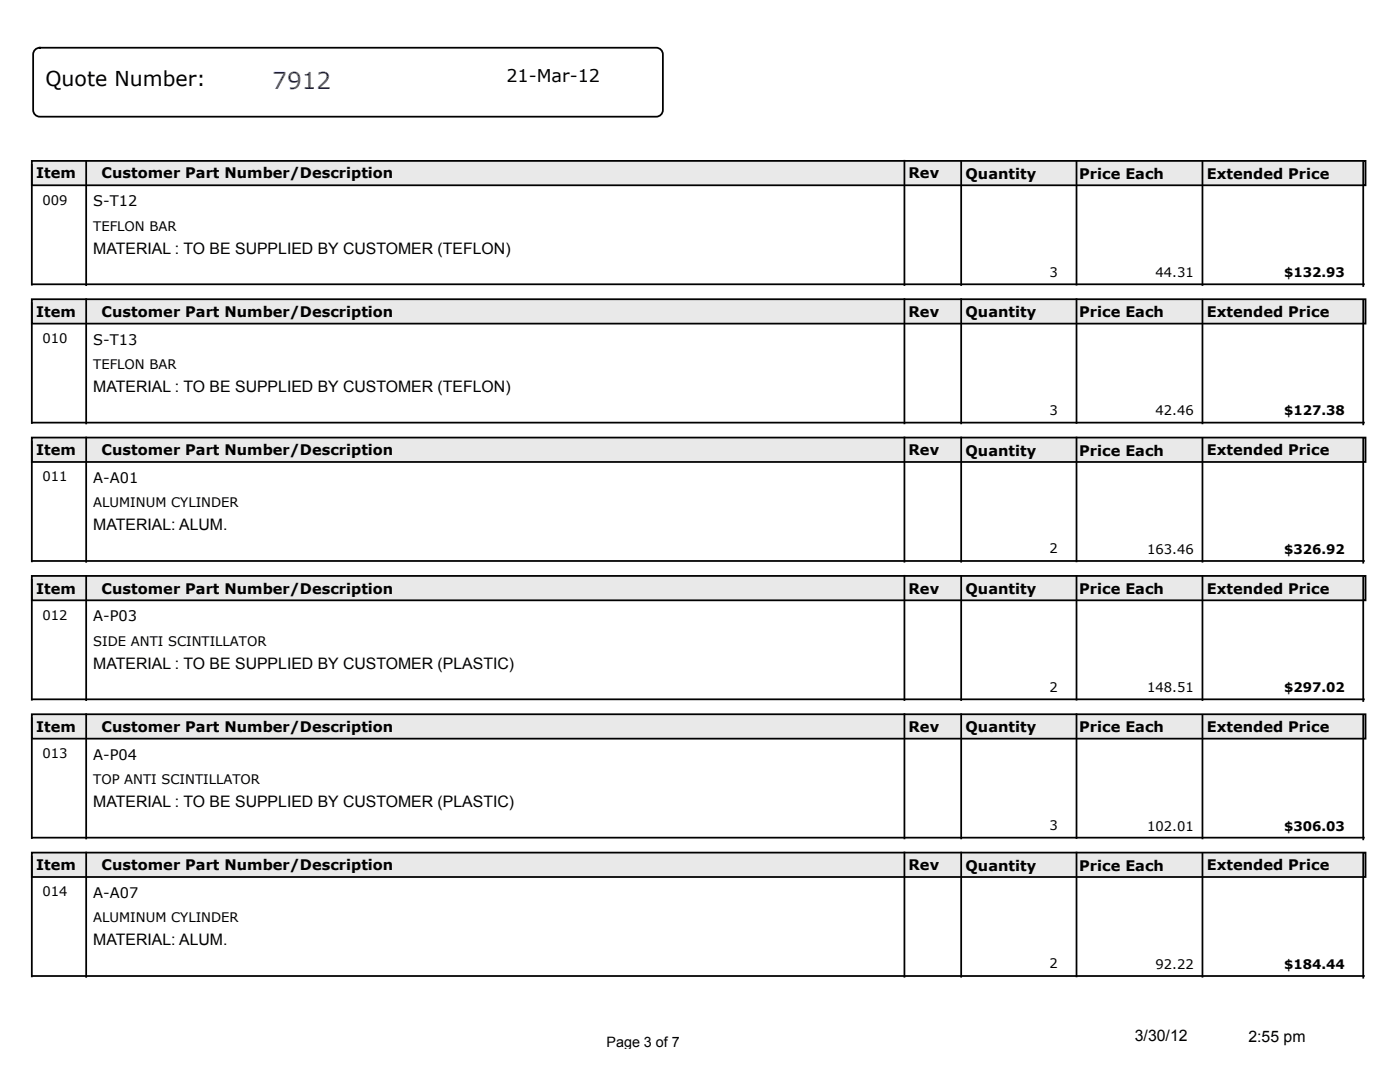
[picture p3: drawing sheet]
<svg xmlns="http://www.w3.org/2000/svg" width="279mm" height="216mm" viewBox="0 0 279 216" stroke-linecap="round" stroke-linejoin="round" font-family="sans-serif">
<defs><g id="words">
<text font-size="4.6" fill="#00f" x="54.3" y="17.9">7912</text>
<text font-size="4.1" x="9.1" y="17.1">Quote Number:</text>
<text font-size="3.5" x="101.1" y="16.4">21-Mar-12</text>
<g font-size="3.2">
<text x="18.6" y="50.6">MATERIAL : TO BE SUPPLIED BY CUSTOMER (TEFLON)</text>
<text x="18.6" y="78.2">MATERIAL : TO BE SUPPLIED BY CUSTOMER (TEFLON)</text>
<text x="18.6" y="105.8">MATERIAL: ALUM.</text>
<text x="18.6" y="133.4">MATERIAL : TO BE SUPPLIED BY CUSTOMER (PLASTIC)</text>
<text x="18.6" y="161">MATERIAL : TO BE SUPPLIED BY CUSTOMER (PLASTIC)</text>
<text x="18.6" y="188.6">MATERIAL: ALUM.</text>
<text x="226.5" y="207.6">3/30/12</text>
<text x="249.1" y="207.9">2:55 pm</text>
</g>
<g font-size="2.9">
<text x="7.2" y="35.6">Item</text>
<text x="20.3" y="35.6">Customer Part Number/Description</text>
<text x="181.3" y="35.6">Rev</text>
<text x="192.7" y="35.7">Quantity</text>
<text x="215.4" y="35.7">Price Each</text>
<text x="240.8" y="35.6">Extended Price</text>
<text x="18.6" y="41.2">S-T12</text>
<text x="7.2" y="63.2">Item</text>
<text x="20.3" y="63.2">Customer Part Number/Description</text>
<text x="181.3" y="63.2">Rev</text>
<text x="192.7" y="63.3">Quantity</text>
<text x="215.4" y="63.3">Price Each</text>
<text x="240.8" y="63.2">Extended Price</text>
<text x="18.6" y="68.8">S-T13</text>
<text x="7.2" y="90.8">Item</text>
<text x="20.3" y="90.8">Customer Part Number/Description</text>
<text x="181.3" y="90.8">Rev</text>
<text x="192.7" y="90.9">Quantity</text>
<text x="215.4" y="90.9">Price Each</text>
<text x="240.8" y="90.8">Extended Price</text>
<text x="18.6" y="96.4">A-A01</text>
<text x="7.2" y="118.4">Item</text>
<text x="20.3" y="118.4">Customer Part Number/Description</text>
<text x="181.3" y="118.4">Rev</text>
<text x="192.7" y="118.5">Quantity</text>
<text x="215.4" y="118.5">Price Each</text>
<text x="240.8" y="118.4">Extended Price</text>
<text x="18.6" y="124">A-P03</text>
<text x="7.2" y="146">Item</text>
<text x="20.3" y="146">Customer Part Number/Description</text>
<text x="181.3" y="146">Rev</text>
<text x="192.7" y="146.1">Quantity</text>
<text x="215.4" y="146.1">Price Each</text>
<text x="240.8" y="146">Extended Price</text>
<text x="18.6" y="151.6">A-P04</text>
<text x="7.2" y="173.6">Item</text>
<text x="20.3" y="173.6">Customer Part Number/Description</text>
<text x="181.3" y="173.6">Rev</text>
<text x="192.7" y="173.7">Quantity</text>
<text x="215.4" y="173.7">Price Each</text>
<text x="240.8" y="173.7">Extended Price</text>
<text x="18.6" y="179.2">A-A07</text>
<text x="121.1" y="208.9">Page 3 of 7</text>
</g>
<g font-size="2.6">
<text x="8.5" y="40.9">009</text>
<text x="18.6" y="46">TEFLON BAR</text>
<text x="209.4" y="55.2">3</text>
<text x="230.6" y="55.3">44.31</text>
<text x="256.3" y="55.3">$132.93</text>
<text x="8.5" y="68.5">010</text>
<text x="18.6" y="73.6">TEFLON BAR</text>
<text x="209.4" y="82.8">3</text>
<text x="230.6" y="82.9">42.46</text>
<text x="256.3" y="82.9">$127.38</text>
<text x="8.5" y="96.1">011</text>
<text x="18.6" y="101.2">ALUMINUM CYLINDER</text>
<text x="209.4" y="110.4">2</text>
<text x="228.9" y="110.5">163.46</text>
<text x="256.3" y="110.5">$326.92</text>
<text x="8.5" y="123.7">012</text>
<text x="18.6" y="128.8">SIDE ANTI SCINTILLATOR</text>
<text x="209.4" y="138">2</text>
<text x="228.9" y="138.1">148.51</text>
<text x="256.3" y="138.1">$297.02</text>
<text x="8.5" y="151.3">013</text>
<text x="18.6" y="156.4">TOP ANTI SCINTILLATOR</text>
<text x="209.4" y="165.6">3</text>
<text x="228.9" y="165.7">102.01</text>
<text x="256.3" y="165.7">$306.03</text>
<text x="8.5" y="178.9">014</text>
<text x="18.6" y="184">ALUMINUM CYLINDER</text>
<text x="209.4" y="193.3">2</text>
<text x="230.6" y="193.3">92.22</text>
<text x="256.3" y="193.3">$184.44</text>
</g>
</g></defs>
<path d="M6.9 10.1l.6-.5 .4-.1h123.1a1.33 1.33 0 0 1 1.3 1.3v11.2a1.33 1.33 0 0 1-1.3 1.3h-123.1a1.33 1.33 0 0 1-1.3-1.3v-11.2z" fill="none" stroke="#000" stroke-width=".35"/>
<g fill="#e9e9e9" stroke="#000" stroke-width=".35">
<path d="M6.4 170.1h266.1v4.9h-266.1z"/>
<path d="M6.4 142.5h266.1v4.9h-266.1z"/>
<path d="M6.4 114.9h266.1v4.9h-266.1z"/>
<path d="M6.4 87.3h266.1v4.9h-266.1z"/>
<path d="M6.4 59.7h266.1v4.9h-266.1z"/>
<path d="M6.4 32.1h266.1v4.9h-266.1z"/>
</g>
<g fill="none" stroke="#000" stroke-width=".35">
<path d="M6.4 32.9v23.9M17.2 32.1v24.8M180.5 32.1v24.8M191.8 32.1v24.8M214.8 32.1v24.7M240 32.2v24.7M272.1 32.3v24.8M6.4 56.7h265.8M17.2 59.7v24.8M180.5 59.7v24.8M191.8 59.7v24.8M214.8 59.7v24.7"/>
<path d="M240 59.8v24.7M272.1 60v24.7M6.4 60.5v23.9M6.4 88.1v23.9M6.4 84.3h265.8M17.2 87.3v24.8M180.5 87.3v24.8M191.8 87.3v24.8M214.8 87.3v24.7M240 87.4v24.7M272.1 87.6v24.7M6.4 115.7v23.9"/>
<path d="M6.4 111.9h265.8M17.2 114.9v24.8M180.5 114.9v24.8M191.8 114.9v24.8M214.8 114.9v24.7M240 115v24.7M272.1 115.2v24.7M6.4 139.5h265.8M6.4 143.3v23.9M17.2 142.5v24.8M180.5 142.5v24.8M191.8 142.5v24.8"/>
<path d="M214.8 142.5v24.7M240 142.6v24.7M272.1 142.8v24.7M6.4 170.9v23.9M6.4 167.1h265.8M17.2 170.1v24.8M180.5 170.1v24.8M191.8 170.1v24.8M214.8 170.1v24.7M240 170.3v24.6M272.1 170.4v24.7M6.4 194.8h265.8"/>
</g>
<use href="#words"/>
</svg>
